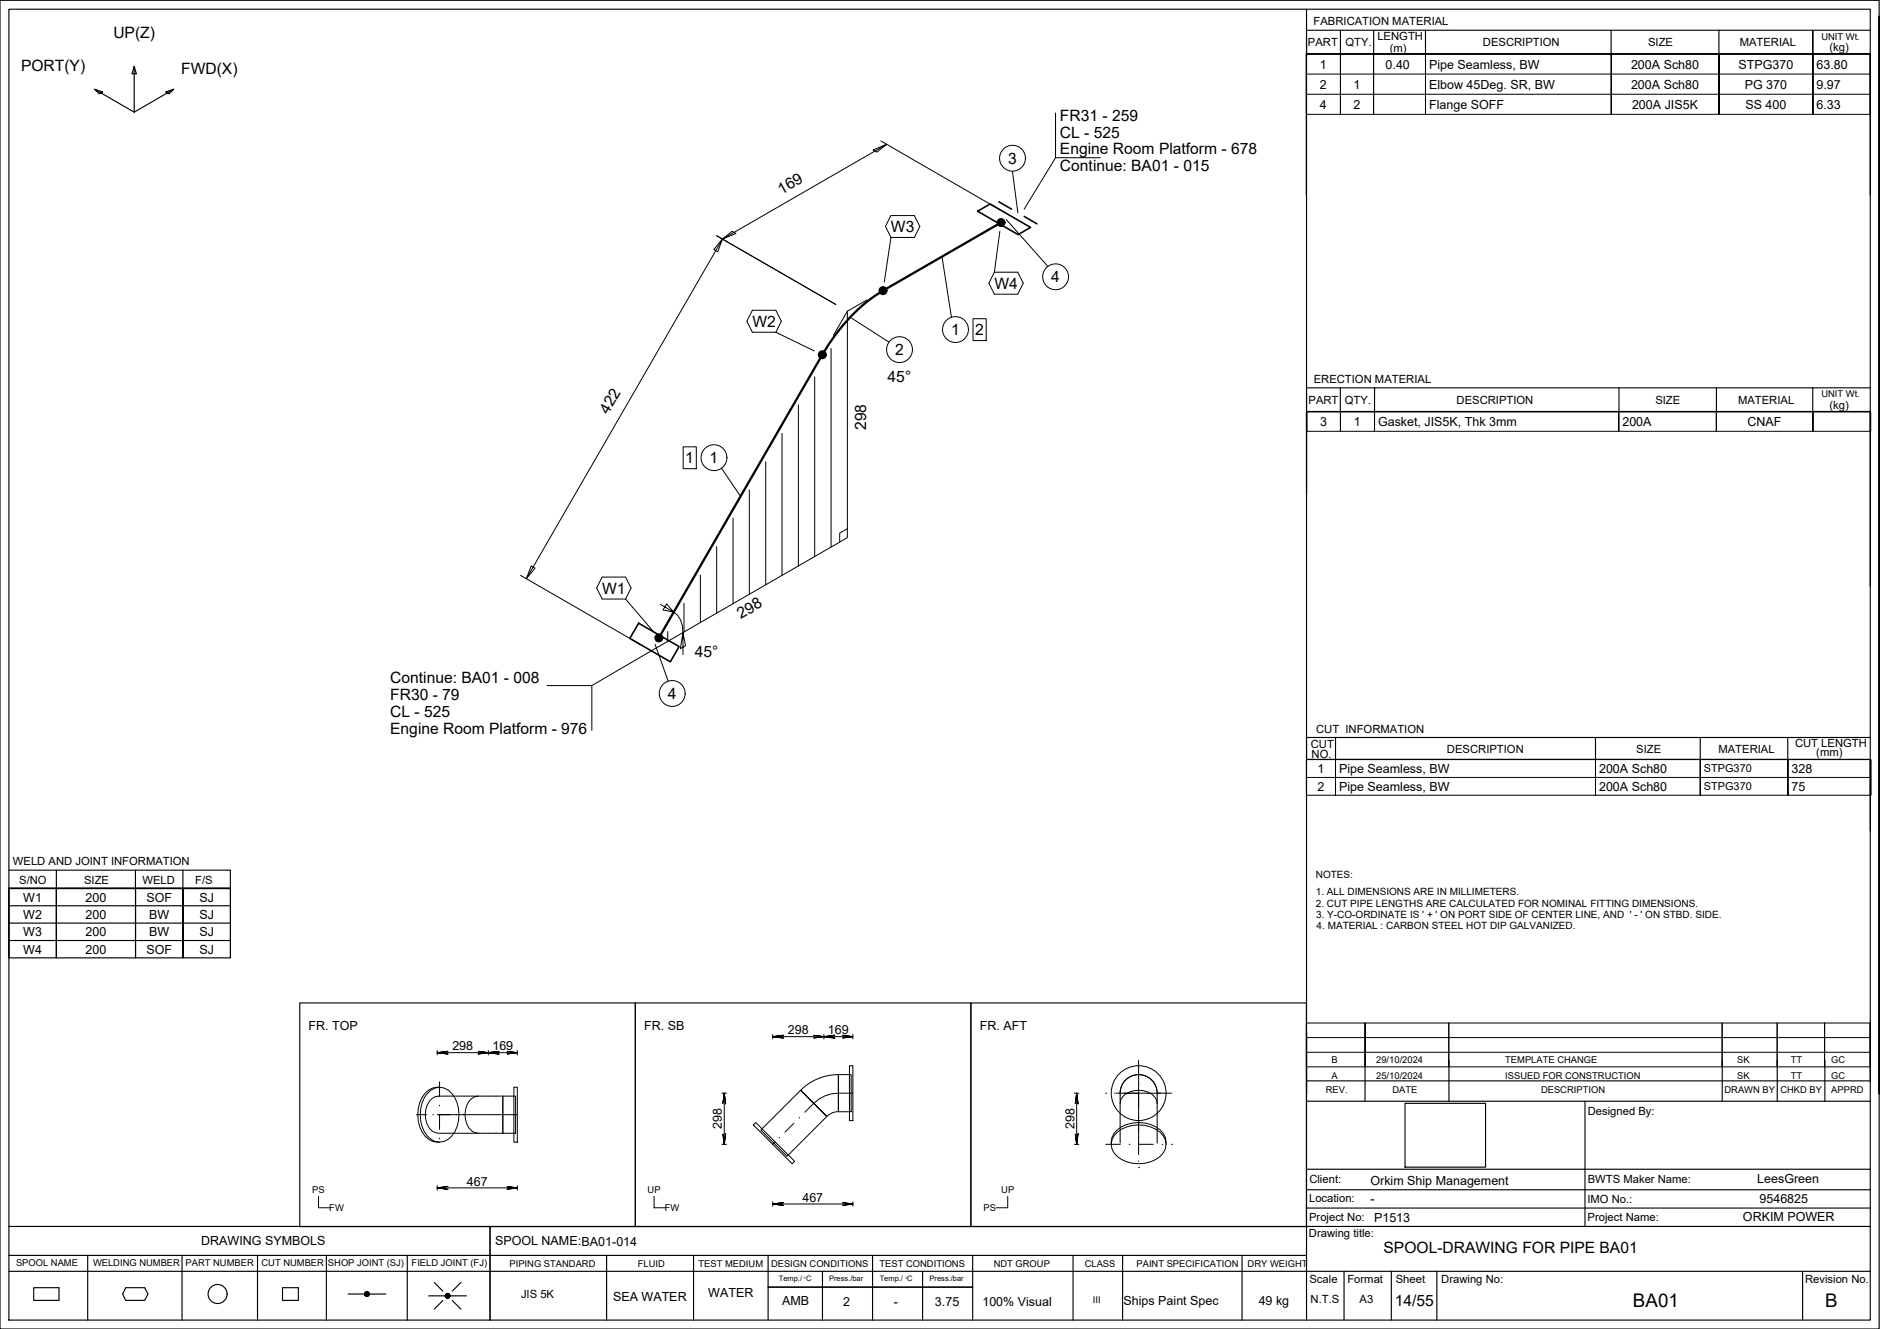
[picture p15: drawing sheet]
<svg xmlns="http://www.w3.org/2000/svg" width="420mm" height="297mm" viewBox="0 0 420 297" stroke-linecap="round" stroke-linejoin="round" font-family="sans-serif">
<defs><g id="words">
<g font-size="4.2">
<text x="365" y="292.1">BA01</text>
<text x="407.9" y="292.1">B</text>
</g>
<g font-size="3.5">
<text x="25.3" y="8.5">UP(Z)</text>
<text x="4.7" y="15.8">PORT(Y)</text>
<text x="40.5" y="16.6">FWD(X)</text>
<text x="236.9" y="27">FR31 - 259</text>
<text x="236.9" y="34.5">Engine Room Platform - 678</text>
<text x="236.9" y="30.7">CL - 525</text>
<text x="225.3" y="36.6">3</text>
<text x="236.9" y="38.3">Continue: BA01 - 015</text>
<text x="174.7" y="43.5" transform="rotate(-30 174.7 43.5)">169</text>
<text x="199.1" y="51.9">W3</text>
<text x="222.2" y="64.5">W4</text>
<text x="234.9" y="63.1">4</text>
<text x="168.1" y="73.1">W2</text>
<text x="212.6" y="74.9">1</text>
<text x="218" y="74.9">2</text>
<text x="200" y="79.4">2</text>
<text x="198.4" y="85.4">45°</text>
<text x="135.9" y="92.7" transform="rotate(-60 135.9 92.7)">422</text>
<text x="193.6" y="96.1" transform="rotate(-90 193.6 96.1)">298</text>
<text x="153.2" y="103.6">1</text>
<text x="158.6" y="103.6">1</text>
<text x="134.6" y="132.7">W1</text>
<text x="165.6" y="138.4" transform="rotate(-30 165.6 138.4)">298</text>
<text x="155.3" y="146.9">45°</text>
<text x="87.2" y="152.7">Continue: BA01 - 008</text>
<text x="87.2" y="156.5">FR30 - 79</text>
<text x="87.2" y="160.2">CL - 525</text>
<text x="149.2" y="156.3">4</text>
<text x="87.2" y="164">Engine Room Platform - 976</text>
<text x="309.2" y="280.1">SPOOL-DRAWING FOR PIPE BA01</text>
<text x="311.7" y="291.8">14/55</text>
</g>
<g font-size="2.8">
<text x="295" y="15.3">1</text>
<text x="309.7" y="15.3">0.40</text>
<text x="319.4" y="15.3">Pipe Seamless, BW</text>
<text x="364.5" y="15.3">200A Sch80</text>
<text x="388.5" y="15.3">STPG370</text>
<text x="406" y="15.3">63.80</text>
<text x="295" y="19.8">2</text>
<text x="302.5" y="19.8">1</text>
<text x="319.4" y="19.8">Elbow 45Deg. SR, BW</text>
<text x="364.5" y="19.8">200A Sch80</text>
<text x="389.9" y="19.8">PG 370</text>
<text x="406" y="19.8">9.97</text>
<text x="295" y="24.3">4</text>
<text x="302.5" y="24.3">2</text>
<text x="319.4" y="24.3">Flange SOFF</text>
<text x="364.7" y="24.3">200A JIS5K</text>
<text x="390.1" y="24.3">SS 400</text>
<text x="406" y="24.3">6.33</text>
<text x="295.1" y="95.2">3</text>
<text x="302.6" y="95.2">1</text>
<text x="308" y="95.2">Gasket, JIS5K, Thk 3mm</text>
<text x="362.6" y="95.2">200A</text>
<text x="390.6" y="95.2">CNAF</text>
<text x="294.4" y="172.7">1</text>
<text x="299.3" y="172.7">Pipe Seamless, BW</text>
<text x="357.4" y="172.7">200A Sch80</text>
<text x="400.4" y="172.7">328</text>
<text x="294.4" y="176.7">2</text>
<text x="299.3" y="176.7">Pipe Seamless, BW</text>
<text x="357.4" y="176.7">200A Sch80</text>
<text x="400.4" y="176.7">75</text>
<text x="5.2" y="201.5">W1</text>
<text x="19.1" y="201.5">200</text>
<text x="32.7" y="201.5">SOF</text>
<text x="44.6" y="201.5">SJ</text>
<text x="5.2" y="205.4">W2</text>
<text x="5.2" y="209.3">W3</text>
<text x="19.1" y="205.4">200</text>
<text x="19.1" y="209.3">200</text>
<text x="33.3" y="205.4">BW</text>
<text x="33.3" y="209.3">BW</text>
<text x="44.6" y="205.4">SJ</text>
<text x="44.6" y="209.3">SJ</text>
<text x="5.2" y="213.2">W4</text>
<text x="19.1" y="213.2">200</text>
<text x="32.7" y="213.2">SOF</text>
<text x="44.6" y="213.2">SJ</text>
<text x="69" y="230.2">FR. TOP</text>
<text x="144" y="230.2">FR. SB</text>
<text x="176.1" y="231.2">298</text>
<text x="185" y="231.2">169</text>
<text x="219" y="230.2">FR. AFT</text>
<text x="101.1" y="234.8">298</text>
<text x="110" y="234.8">169</text>
<text x="161.4" y="252.4" transform="rotate(-90 161.4 252.4)">298</text>
<text x="240.1" y="252.4" transform="rotate(-90 240.1 252.4)">298</text>
<text x="104.3" y="265">467</text>
<text x="179.3" y="268.6">467</text>
<text x="306.3" y="265">Orkim Ship Management</text>
<text x="306.3" y="268.8">-</text>
<text x="392.7" y="264.4">LeesGreen</text>
<text x="393.2" y="268.9">9546825</text>
<text x="307.1" y="273.1">P1513</text>
<text x="389.5" y="273">ORKIM POWER</text>
<text x="45" y="278.2">DRAWING SYMBOLS</text>
<text x="110.6" y="278.3">SPOOL NAME:BA01-014</text>
<text x="137" y="290.8">SEA WATER</text>
<text x="158.3" y="290">WATER</text>
<text x="174.8" y="291.7">AMB</text>
<text x="188.5" y="291.9">2</text>
<text x="199.7" y="291.9">-</text>
<text x="209" y="291.8">3.75</text>
<text x="219.6" y="291.9">100% Visual</text>
<text x="251.1" y="291.7">Ships Paint Spec</text>
<text x="281.3" y="291.7">49 kg</text>
</g>
<g font-size="2.5">
<text x="293.6" y="5.7">FABRICATION MATERIAL</text>
<text x="292.3" y="10.3">PART</text>
<text x="300.7" y="10.3">QTY.</text>
<text x="307.8" y="8.9">LENGTH</text>
<text x="310.6" y="11.5">(m)</text>
<text x="331.4" y="10.3">DESCRIPTION</text>
<text x="368.3" y="10.3">SIZE</text>
<text x="388.8" y="10.3">MATERIAL</text>
<text x="408.9" y="11.4">(kg)</text>
<text x="293.6" y="85.7">ERECTION MATERIAL</text>
<text x="292.4" y="90.2">PART</text>
<text x="300.6" y="90.2">QTY.</text>
<text x="325.5" y="90.2">DESCRIPTION</text>
<text x="370" y="90.2">SIZE</text>
<text x="388.4" y="90.2">MATERIAL</text>
<text x="408.9" y="91.3">(kg)</text>
<text x="292.9" y="167.2">CUT</text>
<text x="294.1" y="163.9">CUT INFORMATION</text>
<text x="401.2" y="167">CUT LENGTH</text>
<text x="293.1" y="169.4">NO.</text>
<text x="323.4" y="168.3">DESCRIPTION</text>
<text x="365.7" y="168.3">SIZE</text>
<text x="384" y="168.3">MATERIAL</text>
<text x="405.9" y="169">(mm)</text>
<text x="2.9" y="193.4">WELD AND JOINT INFORMATION</text>
<text x="4.3" y="197.5">S/NO</text>
<text x="18.8" y="197.5">SIZE</text>
<text x="31.9" y="197.5">WELD</text>
<text x="43.6" y="197.5">F/S</text>
<text x="354.9" y="249.2">Designed By:</text>
<text x="292.6" y="268.6">Location:</text>
<text x="292.6" y="264.5">Client:</text>
<text x="354.8" y="268.9">IMO No.:</text>
<text x="354.9" y="264.3">BWTS Maker Name:</text>
<text x="292.6" y="272.8">Project No:</text>
<text x="354.8" y="272.8">Project Name:</text>
<text x="292.5" y="276.4">Drawing title:</text>
<text x="292.7" y="286.7">Scale</text>
<text x="301.1" y="286.7">Format</text>
<text x="311.9" y="286.7">Sheet</text>
<text x="322.1" y="286.7">Drawing No:</text>
<text x="403.4" y="286.7">Revision No.</text>
<text x="116.4" y="290.2">JIS 5K</text>
<text x="292.9" y="291.3">N.T.S</text>
<text x="303.9" y="291.3">A3</text>
</g>
<g font-size="2.4">
<text x="380.8" y="172.6">STPG370</text>
<text x="380.8" y="176.6">STPG370</text>
</g>
<g font-size="2.2">
<text x="294.1" y="196.3">NOTES:</text>
<text x="294.1" y="200">1. ALL DIMENSIONS ARE IN MILLIMETERS.</text>
<text x="294.1" y="202.7">2. CUT PIPE LENGTHS ARE CALCULATED FOR NOMINAL FITTING DIMENSIONS.</text>
<text x="294.2" y="205.1">3. Y-CO-ORDINATE IS ' + ' ON PORT SIDE OF CENTER LINE, AND ' - ' ON STBD. SIDE.</text>
<text x="294.3" y="207.7">4. MATERIAL : CARBON STEEL HOT DIP GALVANIZED.</text>
</g>
<g font-size="2.1">
<text x="407.1" y="8.9">UNIT Wt.</text>
<text x="407.1" y="88.8">UNIT Wt.</text>
<text x="297.6" y="237.7">B</text>
<text x="307.6" y="237.7">29/10/2024</text>
<text x="336.4" y="237.7">TEMPLATE CHANGE</text>
<text x="388.3" y="237.7">SK</text>
<text x="400.2" y="237.7">TT</text>
<text x="409.3" y="237.7">GC</text>
<text x="296.3" y="244.4">REV.</text>
<text x="297.6" y="241.2">A</text>
<text x="307.6" y="241.2">25/10/2024</text>
<text x="311.2" y="244.4">DATE</text>
<text x="336.4" y="241.2">ISSUED FOR CONSTRUCTION</text>
<text x="344.4" y="244.4">DESCRIPTION</text>
<text x="385.4" y="244.4">DRAWN BY</text>
<text x="388.3" y="241.2">SK</text>
<text x="397.9" y="244.4">CHKD BY</text>
<text x="400.2" y="241.2">TT</text>
<text x="409.3" y="244.4">APPRD</text>
<text x="409.3" y="241.2">GC</text>
<text x="69.8" y="266.7">PS</text>
<text x="144.7" y="266.7">UP</text>
<text x="223.8" y="266.7">UP</text>
<text x="73.6" y="270.7">FW</text>
<text x="148.6" y="270.7">FW</text>
<text x="219.8" y="270.7">PS</text>
<text x="3.6" y="283">SPOOL NAME</text>
<text x="20.8" y="282.9">WELDING NUMBER</text>
<text x="41.5" y="282.9">PART NUMBER</text>
<text x="58.4" y="282.9">CUT NUMBER</text>
<text x="73.3" y="282.9">SHOP JOINT (SJ)</text>
<text x="92" y="283">FIELD JOINT (FJ)</text>
<text x="113.9" y="283.1">PIPING STANDARD</text>
<text x="142.6" y="283.1">FLUID</text>
<text x="156.1" y="283.1">TEST MEDIUM</text>
<text x="172.3" y="283.1">DESIGN CONDITIONS</text>
<text x="196.6" y="283.1">TEST CONDITIONS</text>
<text x="222.1" y="283.1">NDT GROUP</text>
<text x="242.4" y="283.1">CLASS</text>
<text x="254" y="283.1">PAINT SPECIFICATION</text>
<text x="278.8" y="283.1">DRY WEIGHT</text>
<text x="244.2" y="291.3">III</text>
</g>
<g font-size="1.7">
<text x="174.1" y="286.4">Temp./ C</text>
<text x="185.3" y="286.4">Press./bar</text>
<text x="196.6" y="286.4">Temp./ C</text>
<text x="207.8" y="286.4">Press./bar</text>
</g>
<g font-size=".7">
<text x="179.7" y="285.8">0</text>
<text x="202.4" y="285.8">0</text>
</g>
</g></defs>
<g fill="none" stroke="#000" stroke-width=".22">
<path d="M292 12.1h126v13.5h-126zM292 16.6h126M292 12.1v13.5M299.6 12.1v13.5v-13.5M307 12.1v13.5v-13.5M318.6 12.1v13.5v-13.5M360.1 12.1v13.5v-13.5M384.2 12.1v13.5v-13.5M405.2 12.1v13.5v-13.5M418 12.1v13.5M195.1 33.5l3-1.2-2.1 1.7zM196.8 31.5l26.7 15.4"/>
<path d="M198.1 32.3l-36.6 21.1M226.3 38.3l1.2 9.3M235.9 25.3v9.9h10M235.9 35.2l-7 11.5M292 21.1h126M160.2 52.7l26.6 15.4M161.5 53.4l2.1-1.7 .9 .5zM161.5 53.4l-1.1 2.9-.9-.5zM161.5 53.4l-43.9 75.9M199.1 48.2h5.2l1.3 2.4-1.3 2.5h-5.2l-1.2-2.5zM199.1 53.1l-1.5 9.9M210.5 57.3l2.1 13.6"/>
<path d="M223.5 51.7l-1.3 9.1M224.9 49.1l9.3 10.4M168.1 69.3h5.3l1.2 2.5-1.2 2.5h-5.3l-1.2-2.5zM173.4 74.3l8.6 4.1M185.7 77.9v44.4M189.4 69.6v50.6l-57.1 33M189.4 69.6l-3.1 5.3M190 70.9l8.7 5.6M193.8 67l-4.4 2.6M217.5 71.2h2.9v4.9h-2.9zM222.2 60.8h5.3l1.2 2.5-1.2 2.5h-5.3l-1.2-2.5zM152.7 99.9h2.9v4.9h-2.9z"/>
<path d="M174.8 96.9v31.7M178.4 90.5v36M182.1 84.2v40.2M292 92.1h126.1v4.3h-126.1zM292.1 92.1v4.3M299.6 92.1v4.3v-4.3M307.2 92.1v4.3v-4.3M361.8 92.1v4.3v-4.3M383.6 92.1v4.3v-4.3M405.2 92.1v4.3v-4.3M418 92.1v4.3M161.2 104.7l4.3 6.2"/>
<path d="M163.8 115.8v19.1M167.5 109.5v23.3M171.1 103.2v27.5M189.4 118.2l-1.7 1v2M116.3 128.6l26.7 15.4M118.7 126.5l.9 .5-2 2.3zM134.6 129h5.2l1.2 2.4-1.2 2.5h-5.2l-1.3-2.5zM139.8 133.9l6.1 7.2M147.6 135.1l3 1.7-2.4-.5 .8-1.3 1.6 1.8a4.9 4.9 0 0 1 2 4.6l-.5 3.6 1.1-.7-.6-2.9v4.9M152.9 134.8v6.5M156.5 128.5v10.6M160.2 122.2v14.8"/>
<path d="M122.3 153.2h10v10M146.4 144l2.9 8.3M149.2 141.1v2.2M292 169.8h126.2v7.9h-126.2zM292 169.8v7.9M292 173.8h126.2M298.5 169.8v7.9v-7.9M356.6 169.8v7.9v-7.9M380 169.8v7.9v-7.9M399.6 169.8v7.9v-7.9M418 169.8v7.9M97.7 235.3l2.4-.3-2.4 .3 2.4 .3-2.4-.3h11.4"/>
<path d="M97.7 234.8v1M106.7 235l2.4 .3-2.4 .3 2.4-.3zM109.1 235.3l2.4-.3-2.4 .3 2.4 .3-2.4-.3h6.5M109.1 234.8v1M113.2 235l2.4 .3-2.4 .3 2.4-.3zM115.6 234.8v1M172.7 231.7l2.4-.3-2.4 .3 2.4 .3-2.4-.3h11.4M172.7 231.2v1M181.7 231.4l2.4 .3-2.4 .3 2.4-.3zM184.1 231.7l2.4-.3-2.4 .3 2.4 .3-2.4-.3h6.5l-2.4-.3 2.4 .3-2.4 .3 2.4-.3M184.1 231.2v1M189.8 238.2h.8v12.3h-.8z"/>
<path d="M190.6 231.2v1M254.5 237v21.1M292 228.6h126v9.8h-126zM292 228.6v9.8M292 235.2h126M292 231.9h126M305.1 228.6v9.8v-9.8M323.8 228.6v9.8M384.9 228.6v9.8M397.2 228.6v9.8M407.8 228.6v9.8v-9.8M418 228.6v9.8"/>
<path d="M93 249.1h2.4M95.5 244.4a3.4 3.4 0 0 1 5.4 0 7.9 7.9 0 0 1 0 9.5 3.4 3.4 0 0 1-5.4 0 7.9 7.9 0 0 1 0-9.5zM96.5 245.6l.7-.5 .8-.1h14.4v8.3h-14.4a3.7 3.7 0 0 1-3-4.2 4.7 4.7 0 0 1 1.5-3.5zM96.7 249.1h.2M97.7 249.1h17.5M98.2 243a4.4 4.4 0 0 0-4.4 3.5 7.5 7.5 0 0 0 2 8.2l.9 .4 1.5 .2M98.2 241.8v3.3M98.2 247v.2M98.2 249.1v3.3M98.2 254.4v.1M103.4 249.1h.1M106.8 245a3.7 3.7 0 0 0-2.9 4.1 3.7 3.7 0 0 0 2.9 4.2"/>
<path d="M112.4 245h2.8v8.3h-2.8zM114.9 243h.7v12.3h-.7zM114.9 249.1h.7M161.4 244.3h1M161.4 255.8h1M161.5 253.4l.4 2.4 .3-2.4-.3 2.4zM161.9 244.3l-.4 2.4 .4-2.4 .3 2.4zM161.9 244.3v11.5M168.4 251.4l.5-.5 8.7 8.7-.6 .5zM173.2 255.2l-.5 .6M174.2 254.2v.1M177.4 251.1l-2 1.9"/>
<path d="M178.7 249.8l-.1 .1M178.9 243.7l5.9 5.8-8.9 8.9-5.9-5.8 8.9-8.9 5.9 5.8 1.2-.8 1.4-.2v-8.3a11.9 11.9 0 0 0-8.5 3.5M187.4 240.2h2.8v8.3h-2.8zM190.6 244.3h-3.2a7.8 7.8 0 0 0-5.6 2.3l-1.9 2M240.1 244.3h1M240.1 255.8h1M240.3 253.4l.3 2.4 .3-2.4-.3 2.4zM240.6 244.3l-.3 2.4 .3-2.4 .3 2.4zM240.6 244.3v11.5M247.1 244.3h.1M247.1 255.8h3.3M248.3 255.8a4.3 4.3 0 0 1 3.5-4.5 7.5 7.5 0 0 1 8.2 2.1l.5 .9 .1 1.5"/>
<path d="M249.1 244.3h.1M249.5 244.3h12.3M249.7 253.1a7.6 7.6 0 0 1 10.3 .8 3.6 3.6 0 0 1-1.7 5.3 7.6 7.6 0 0 1-9.4-1.6 3.4 3.4 0 0 1 .8-4.5zM250.3 246.6a3.7 3.7 0 0 1 4.2-2.9 3.7 3.7 0 0 1 4.1 2.9M250.3 255.5v-11.2a4.1 4.1 0 0 1 4.2-4.1 4.1 4.1 0 0 1 4.1 4.1v11.2M252.3 255.8h.2M254.5 259.5v.1M254.5 255.8h3.2M259.7 255.8h.2M261.8 255.8h.1M71.2 267.4v2.5h2.6M97.7 265.5h17.9l-2.4 .3 2.4-.3-2.4-.3 2.4 .3"/>
<path d="M97.7 265.5l2.4 .3-2.4-.3 2.4-.3zM97.7 265v1M115.6 265v1M146.2 267.4v2.5h2.6M172.7 269.1l2.4-.3-2.4 .3 2.4 .3-2.4-.3h17.9M172.7 268.6v1M188.2 268.8l2.4 .3-2.4 .3 2.4-.3zM190.6 268.6v1M225.2 267.4v2.5h-2.5M254.5 261h.1"/>
<circle cx="226.3" cy="35.4" r="2.89"/>
<circle cx="201" cy="78.1" r="2.89"/>
<circle cx="213.5" cy="73.7" r="2.89"/>
<circle cx="235.9" cy="61.9" r="2.89"/>
<circle cx="159.6" cy="102.3" r="2.89"/>
<circle cx="150.2" cy="155" r="2.89"/>
<circle cx="254.5" cy="244.3" r="6.1"/>
</g>
<g fill="none" stroke="#000" stroke-width=".25">
<path d="M0 .1h420v296.9h-420zM2 2.1h416v292.9h-416zM21.1 19.9l1.8 .7-.7 .4zM21.1 19.9l8.9 5.2M30 14.8l.5 1.7h-1zM30 14.8v10.3M38.8 19.9l-8.8 5.2M292 2.1v292.9M292 6.8h126M299.6 6.8v5.3M307 6.8v5.3M318.6 6.8v5.3"/>
<path d="M360.1 6.8v5.3M384.2 6.8v5.3M405.1 6.8v5.3v-5.3M418 12.1h-126v31.5v-31.5h126v31.5M420 3.6v240.9v-240.9M37.1 20.6l1.7-.7-1 1.1zM292 92v18.3v-18.3h126zM292 86.7h126M299.6 86.7v5.3M307.2 86.7v5.3M361.8 86.7v5.3M383.6 86.7v5.3"/>
<path d="M405.1 86.7v5.2M418 92.1v38.9M292 169.7l126 .1v15.9M292 164.8h126M298.5 164.8v4.9M356.6 164.8v4.9M380 164.8v4.9M399.5 164.8v4.9M2 198.6h49.5v15.5h-49.5zM2 198.6v15.5M2 194.5h49.5v4.1h-49.5M12.6 198.6v15.5v-15.5"/>
<path d="M12.6 194.5v4.1M30.3 194.5v4.1M30.3 198.6v15.5v-15.5M40.9 194.5v4.1M40.9 198.6v15.5v-15.5M51.5 198.6h-49.5h49.5M51.5 198.6v15.5M2 210.2h49.5M2 206.3h49.5M2 202.4h49.5M67 224.2h75v50h-75zM142 224.2h75v50h-75z"/>
<path d="M217 224.2h75v50h-75zM292 230.6v13.9v-13.9M305.1 237v9.1M323.8 237v9.1M384.9 237v9.1M397.2 237v9.1M407.8 237v9.1M418 228.5v13.1M292 246.1h126M292 241.6h126M314 246.6h18v14.3h-18zM354.2 246.1v28"/>
<path d="M2 274.1h416M109.5 274.1v20.9M292 261.3h126M292 270h126M292 265.9h126M2 284.1h416M2 280.6h290M7.5 287.8h5.7v2.8h-5.7zM19.6 280.6v14.4M28.1 287.8h4.2l.8 1.4-.8 1.4h-4.2l-.7-1.4zM40.7 280.6v14.4M57.6 280.6v14.4"/>
<path d="M63.1 287.8h3.6v2.8h-3.6zM72.9 280.6v14.4M77.8 289.2h3.7M81.7 288.8l-.1 .2M81.9 288.7l-.4 .4M82 288.7l-.5 .6M82.1 288.7l-.6 .7M82.2 288.8l-.7 .6M82.3 288.8l-.7 .7M82.3 288.8l-.7 .8M82.4 288.9l-.7 .7M82.4 289l-.7 .7"/>
<path d="M82.5 289l-.7 .7M82.5 289.5l-.3 .2M82.5 289.1l-.6 .6M82.5 289.2l-.5 .5M82.5 289.3l-.4 .4M82.5 289.2h3.7M91 280.6v14.4M95.8 289.6h3.7M97 286.6l2 2M99 290.7l-2 1.9M99.9 289.1l-.3 .3M100 289.1l-.5 .5"/>
<path d="M100.1 289.1l-.6 .6M100.2 289.1l-.7 .7M100.2 289.2l-.6 .6M100.3 289.2l-.7 .7M100.4 289.2l-.7 .8M100.4 289.3l-.7 .7M100.5 289.4l-.7 .7M100.5 289.9l-.1 .1M100.5 289.5l-.6 .6M100.5 289.7l-.4 .4M100.6 289.6h3.6M100.6 289.6l-.6 .5"/>
<path d="M101.1 290.7l1.9 1.9M103 286.6l-1.9 2M135.6 280.6v14.4M155 280.6v14.4M171.7 287.7h45.7M171.7 280.6v14.4M183.8 284.1v10.9M195 280.6v14.4M206.2 284.1v10.9M217.4 280.6v14.4M239.8 280.6v14.4M250.9 280.7v14.3"/>
<path d="M277.6 280.6v14.4M300.4 284.1v10.9M310.9 284.1v10.9M321.1 284.1v10.9M402.9 284.1v10.9"/>
<circle cx="48.6" cy="289.2" r="2.13"/>
<circle cx="82" cy="289.2" r=".54"/>
<circle cx="100" cy="289.6" r=".54"/>
</g>
<path d="M218.5 47.2l2.8-1.6 9 5.2-2.8 1.6zM223.2 45.1l2.9 1.6M228.9 48.4l2.8 1.6M142.7 139.3l9.1 5.2-2 3.4-9-5.2z" fill="none" stroke="#000" stroke-width=".36"/>
<g fill="none" stroke="#000" stroke-width=".51">
<path d="M223.7 49.7l-26.4 15.3a39.2 39.2 0 0 0-13.5 14.3l-36.6 63.3"/>
<circle cx="223.7" cy="49.7" r=".75"/>
<circle cx="223.7" cy="49.7" r=".37"/>
<circle cx="183.8" cy="79.3" r=".75"/>
<circle cx="183.8" cy="79.3" r=".37"/>
<circle cx="197.3" cy="65" r=".75"/>
<circle cx="197.3" cy="65" r=".37"/>
<circle cx="147.2" cy="142.6" r=".75"/>
<circle cx="147.2" cy="142.6" r=".37"/>
</g>
<path d="M223.2 32.3v6.2M232.8 58.8v6.2M197.9 75.1v6.1M210.4 70.6v6.2M217.3 71v5.3M152.5 99.7v5.3M156.4 99.2v6.2M198.2 81.9v4.3M147.1 151.9v6.2" fill="none" stroke="#fff" stroke-width=".22"/>
<g fill="#fff" stroke="#fff" stroke-width=".22">
<path d="M239 58.8l-6.2 6.2h6.2zM232.8 58.8h6.2l-6.2 6.2z"/>
<path d="M229.4 32.3l-6.2 6.2h6.2zM223.2 32.3h6.2l-6.2 6.2z"/>
<path d="M216.6 70.6l-6.2 6.2h6.2zM210.4 70.6h6.2l-6.2 6.2z"/>
<path d="M204.1 75.1l-6.2 6.1h6.2zM197.9 75.1h6.2l-6.2 6.1z"/>
<path d="M162.6 99.2l-6.2 6.2h6.2zM156.4 99.2h6.2l-6.2 6.2z"/>
<path d="M153.3 151.9l-6.2 6.2h6.2zM147.1 151.9h6.2l-6.2 6.2z"/>
<path d="M220.6 71l-3.3 5.3h3.3zM217.3 71h3.3l-3.3 5.3z"/>
<path d="M155.8 99.7l-3.3 5.3h3.3zM152.5 99.7h3.3l-3.3 5.3z"/>
<path d="M198.2 86.2h5.7v-4.3zM198.2 81.9h5.7l-5.7 4.3z"/>
</g>
<use href="#words"/>
</svg>
